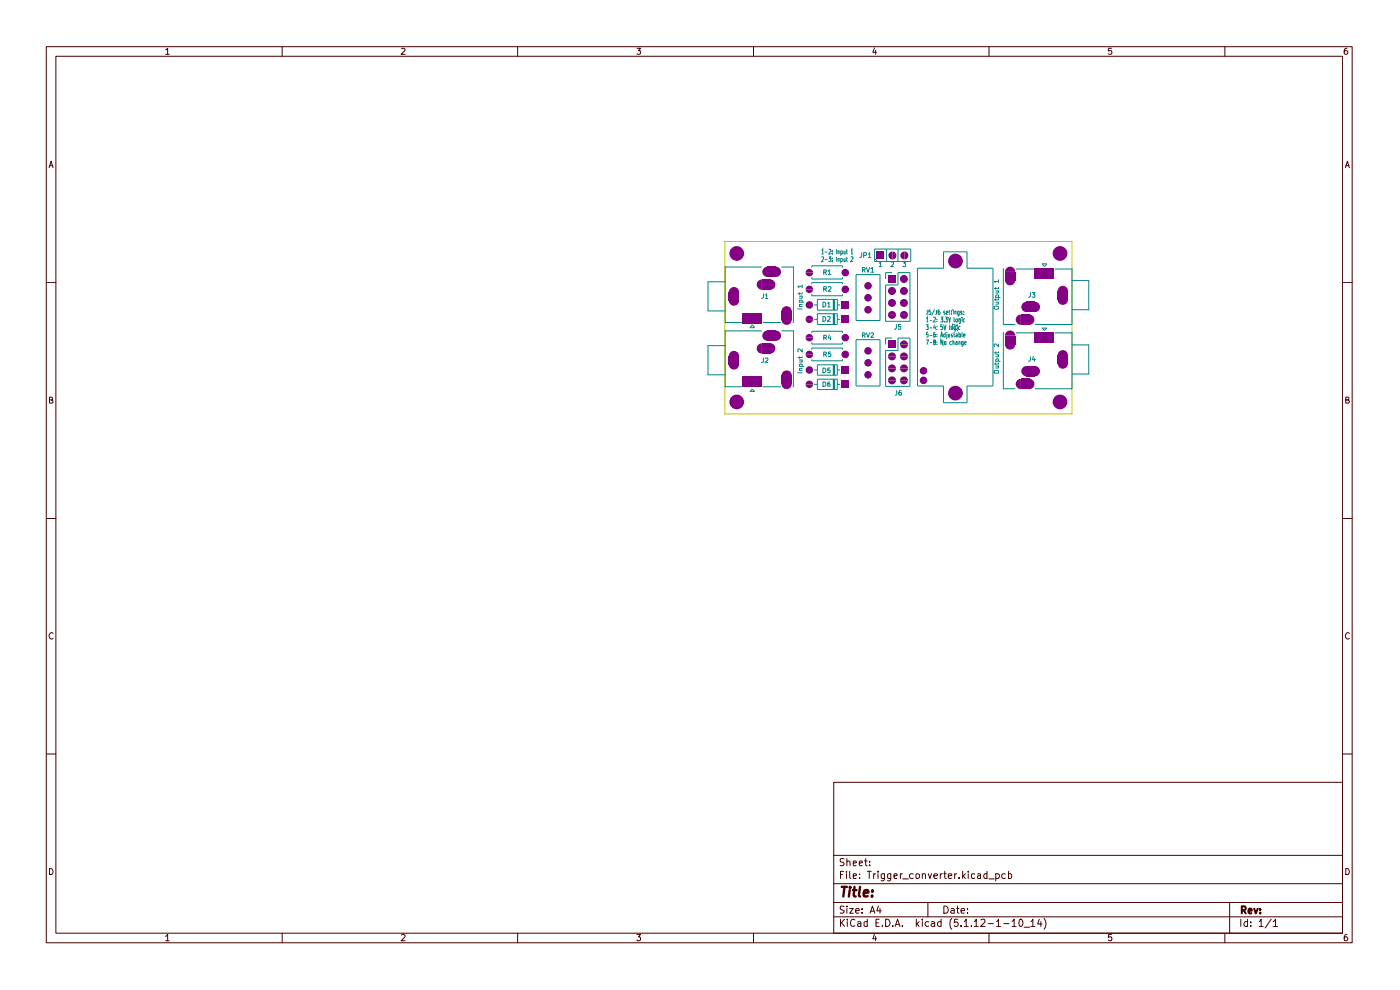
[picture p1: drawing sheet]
<svg xmlns="http://www.w3.org/2000/svg" width="297mm" height="210mm" viewBox="0 0 297 210" stroke-linecap="round" stroke-linejoin="round" font-family="sans-serif">
<g fill="none" stroke="#480000" stroke-width=".21">
<path d="M9.8 9.9h277.1v190.1h-277.1zM11.9 11.9h272.9v186.1h-272.9zM35.1 10.6l.5-.4v1.3M35.1 11.5h.8M59.9 9.9v2M85.2 10.3l.5-.1 .2 .4-.8 .9h.8M109.8 9.9v2M135.1 10.2h.8l-.4 .6h.3v.6h-.7M159.9 9.9v2M185.5 10.2l-.3 .9h.7M185.8 10.7v.8M209.8 9.9v2"/>
<path d="M235.8 10.2h-.6l-.1 .6h.7a.48 .48 0 0 1 0 .6 .48 .48 0 0 1-.7 0M259.8 9.9v2M285.7 10.2l-.4 .1-.1 1 .2 .2 .4-.1 .1-.4-.2-.2h-.5v.2M10.4 35.6l.4-1.4 .5 1.4M10.5 35.1h.7M285.4 35.6l.4-1.4 .5 1.4M285.5 35.1h.7M9.8 59.9h2.1M284.8 59.9h2.1M10.5 84.8h.6v-.5l-.6-.1v1.3h.5l.3-.4-.4-.3M285.5 84.8h.6v-.5l-.6-.1v1.3h.5l.3-.4-.4-.3M9.8 110h2.1"/>
<path d="M284.8 110h2.1M11.3 134.4a.57 .57 0 0 0-.8 0 .57 .57 0 0 0 0 .8l.3 .4 .5-.2M286.3 134.4a.57 .57 0 0 0-.8 0 .57 .57 0 0 0 0 .8l.3 .4 .5-.2M9.8 159.9h2.1M284.8 159.9h2.1M176.9 165.9h107.9v32.1h-107.9zM10.5 184.2a.71 .71 0 0 1 .7 .5 .71 .71 0 0 1-.2 .8h-.5zM35.1 198.6l.5-.4v1.4M35.1 199.6h.8M59.9 198v2M85.2 198.4l.1-.2h.4l.2 .4-.8 1h.8M109.8 198v2"/>
<path d="M135.1 198.2h.8l-.4 .5 .4 .3-.1 .5-.5 .1-.2-.2M159.9 198v2M176.9 194.5h107.9M176.9 191.4h107.9M176.9 187.5h107.9M176.9 181.4h107.9M178.3 195v1.5M178.3 185.5h.4M178.5 195.7l.7 .8M179 184.8h-.7v1.6M179.1 192.3h-.8a.61 .61 0 0 0 .1 .6 .61 .61 0 0 0 .6 .2l.1 .4a.6 .6 0 0 1-.9 .1M179.1 182.2h-.8a.53 .53 0 0 0 .1 .6 .53 .53 0 0 0 .5 .2l.2 .2-.2 .4h-.7"/>
<path d="M179.2 195l-.9 .9M179.6 184.8v.2M179.6 185.3v1.1M179.7 192.2v.2M179.7 182.8v-.1a.36 .36 0 0 1 .6 .2v.7M179.7 182.1v1.5M179.7 192.7v1M179.7 195v.2M179.7 195.5v1M180.3 192.7h.7l-.7 1h.7M180.3 184.8v1.3l.2 .3M181 185.8l.7-.1-.2-.4-.5 .1v.9h.6"/>
<path d="M181 183.1l.7-.1-.2-.4-.5 .1v.9h.6M181.4 195.2l-.4-.2a.78 .78 0 0 0-.6 .7 .78 .78 0 0 0 .6 .8l.4-.2M181.5 193.2l.8-.1-.1-.3-.4-.1-.3 .3v.5l.3 .2 .4-.1M181.9 195.6h.6l.1 .9M182.3 183.1l.7-.1-.2-.4-.4 .1-.1 .7 .2 .2h.4M182.4 186.2v.2M182.4 185.4v.1M182.6 195.9l-.7 .1v.4h.7M182.9 193.5v.2M182.9 192.8v.2M183.4 182.6h.6M183.6 182.1v1.3l.4 .2"/>
<path d="M184 195.6l-.4-.1-.3 .2v.6l.3 .2 .4-.1M184 195v1.5M184 184.8h.8M184.4 184.8v1.6M184.5 183.5v.1M184.5 182.7v.2M184.6 193.7l.5-1.5 .5 1.5M184.7 193.3h.7M185.3 185.3v1.1M185.5 198.2l-.3 .9h.7M185.8 185.3l-.5 .3M185.8 198.6v1"/>
<path d="M185.8 195.7h.6M186.3 184.8v.2M186.3 185.3v1.1M186.4 192.2l-.4 1h.9M186.5 195h-.7v1.5h.7M186.7 192.7v1M187.2 196.3v.2M187.6 185.3v1.2l-.2 .4-.5-.1M187.6 185.4l-.4-.1-.3 .2v.7l.3 .2 .4-.1M187.9 195a.78 .78 0 0 1 .9 .7 .78 .78 0 0 1-.9 .8zM189 185.3v1.2l-.3 .4-.4-.1M189 185.4l-.4-.1-.3 .2v.7l.3 .2 .4-.1"/>
<path d="M189.4 196.3v.2M189.7 185.8l.6-.1-.1-.4h-.4l-.1 .2v.6l.1 .3 .4-.1M189.9 196.5l.5-1.5 .5 1.5M190.1 196.1h.7M191 185.3v1.1M191.4 196.3v.2M191.4 185.3l-.4 .3M191.5 186.4h1.2M193.7 185.4a.52 .52 0 0 0-.7 .2l.1 .7h.6M194.3 185.5l.1-.1a.45 .45 0 0 1 .7 .2l-.1 .6-.4 .2-.3-.2zM194.4 195v1.5M194.6 195.9l.4 .6"/>
<path d="M195 195.5l-.6 .6M195.7 195v.2M195.7 185.5l.2-.2 .4 .2v.9M195.7 185.3v1.1M195.7 195.5v1M196.8 191.4v3.1M196.9 185.3l.4 1.1 .3-1.1M197 195.6h-.6l-.1 .7a.52 .52 0 0 0 .7 .1M197.6 195.6h.6l.1 .9M198.1 185.8l.8-.1-.1-.3-.4-.1-.3 .2 .1 .8h.6M198.3 195.9h-.5l-.3 .3 .3 .3 .5-.1M199.5 185.3v1.1"/>
<path d="M199.6 195.6h-.5l-.2 .7a.52 .52 0 0 0 .7 .1M199.6 195v1.5M199.9 185.3l-.4 .3M200.2 192.2a.78 .78 0 0 1 1 .8 .78 .78 0 0 1-1 .7zM200.2 185.3h.5M200.4 184.8v1.3l.3 .3M201.2 185.8l.7-.1-.1-.3-.4-.1-.2 .2 .1 .8h.5M201.8 192.8h.6v.9M201.9 194.8a1.74 1.74 0 0 0 0 2.3M202.4 193.1h-.5l-.2 .3 .2 .3 .5-.1M202.5 185.3v1.1M202.9 185.3l-.4 .3"/>
<path d="M202.9 192.7h.6M203.1 192.2v1.3l.4 .2M203.2 195h-.7l-.1 .7 .2-.1 .5 .1 .2 .6-.4 .2h-.3l-.2-.2M203.5 186.2v.2M203.9 193.2l.7-.1v-.3l-.5-.1-.2 .3v.5l.2 .2 .5-.1M203.9 196.3v.2M204.2 184.8v1.6M204.3 185.8l.5 .6M204.6 195.5l.4-.5v1.5M204.6 196.5h.8M204.8 185.3l-.6 .6M205.2 193.5v.2"/>
<path d="M205.2 192.8v.2M205.4 184.8v.2M205.4 185.3v1.1M206.1 196.3v.2M206.7 195.5l.4-.5v1.5M206.7 196.5h.8M206.8 185.4l-.5-.1-.2 .3 .1 .7h.6M207.4 185.4l.5-.1 .1 .2v.9M208 185.7l-.7 .2 .2 .5 .5-.1M208.1 195.2l.6-.2 .2 .1 .1 .4-1 1h1M209.4 185.4l-.4-.1-.3 .3v.4l.3 .4 .4-.1M209.4 184.8v1.6"/>
<path d="M209.6 195.9h1.1M209.8 198v2M209.8 186.4h1.1M211.2 185.4a.52 .52 0 0 1 .8 .2l-.2 .7h-.6M211.2 185.3v1.6M211.4 195.5l.4-.5v1.5M211.4 196.5h.9M212.9 195.9h1.1M213.3 185.4a.52 .52 0 0 0-.8 .2l.2 .7h.6M214 185.4l.4-.1 .2 .3v.4l-.2 .4-.4-.1M214 184.8v1.6M214.7 195.5l.4-.5v1.5"/>
<path d="M214.7 196.5h.9M216.3 195.1l.2-.1a.82 .82 0 0 1 .5 .7 .82 .82 0 0 1-.5 .8 1.1 1.1 0 0 1-.2-1.4zM217.3 196.7h1.1M218.7 195.5l.4-.5v1.5M218.7 196.5h.8M220.5 195l-.4 1h1M220.8 195.5v1M221.5 194.8a1.74 1.74 0 0 1 0 2.3M235.8 198.2h-.6l-.1 .7 .3-.2 .4 .1v.7l-.4 .1-.3-.2M259.8 198v2M260.9 191.4v6.6M263.2 195v1.5"/>
<path d="M264.7 195.6l-.5-.1-.3 .3v.5l.3 .2 .5-.1M264.7 195v1.5M265.3 196.3v.2M265.3 195.6v.1M267.1 195.5l.4-.5v1.5M267.1 196.5h.9M269.7 195l-1.3 1.8M270.1 195.5l.5-.5v1.5M270.1 196.5h.9M285.5 184.2a.71 .71 0 0 1 .7 .5 .71 .71 0 0 1-.2 .8h-.5zM285.7 198.2a.58 .58 0 0 0-.5 .6v.7l.5 .1 .2-.3v-.3l-.2-.3h-.3l-.2 .3"/>
</g>
<path d="M263.4 193.1h.6a.47 .47 0 0 0 .3-.4 .47 .47 0 0 0-.3-.5h-.6v1.6M263.8 193.1l.5 .7M264.9 193.3l.7-.1-.2-.5-.4 .1-.1 .8 .1 .2 .5-.1M266.1 192.7l.3 1.1 .4-1.1M267.3 193.6v.2M267.3 192.8v.2" fill="none" stroke="#480000" stroke-width=".42"/>
<path d="M178.6 188.1h1.1M179.2 188.1l-.3 2.1M180.3 188.8l-.2 1.4M180.3 188.1v.3M180.9 188.8h.8M181.3 188.1l-.2 1.8 .4 .3M182.5 188.1l-.3 1.8 .3 .3M183.2 189.5l1-.2-.1-.4h-.7l-.2 1 .3 .3 .6-.1M185 190v.2M185.1 188.9v.2" fill="none" stroke="#480000" stroke-width=".51"/>
<path d="M153.8 51.2h73.6v36.6h-73.6z" fill="none" stroke="#c2c200" stroke-width=".21"/>
<g fill="none" stroke="#008484" stroke-width=".21">
<path d="M153.8 59.8h-3.6v6.2h3.6M161.5 56.6h-7.7v11.8h3.5M165.9 56.6h2.4l-.1 11.8M172.2 56.7v-.3h6.5v.3M172.2 58.8v.4h6.5v-.4M174.3 53.1l.2-.2v1M174.3 54.6h.4v.3l-.4 .6h.4M174.3 53.9h.4M174.8 57.7h.4l.1-.3-.5-.2v1.1M175 53.5h.6M175 55.1h.6M175 57.7l.3 .6"/>
<path d="M175.7 57.5l.2-.3v1.1M175.7 58.3h.6M175.8 53h.4v.3l-.4 .6h.4M175.8 54.5h.4l-.2 .3 .2 .1v.4l-.1 .2-.3-.2M176.6 53.8v.1M176.6 53.2v.2M176.6 55.3v.2M176.6 54.8v.1M177.4 52.9v1M177.4 54.5v1M177.8 53.3l.2-.1v.7M177.8 54.9l.2-.1v.7"/>
<path d="M177.8 53.2v.7M177.8 54.8v.7M178.4 53.8h.3l-.1-.6h-.2v1M178.4 55.4l.2 .1 .1-.2-.1-.5h-.2v1M179 53.2v.6h.3M179 54.8v.6l.2 .1 .1-.2M179.3 53.2v.7M179.3 54.8v.7M179.5 53.2h.3M179.5 54.8h.3M179.6 52.9v.8l.2 .2M179.6 54.5v.8l.2 .2"/>
<path d="M180.6 53.1l.1-.2v1M180.6 54.6l.3-.1 .1 .2-.5 .8h.5M180.6 53.9h.4M181.6 58.3h5.1v9.7h-5.1zM182.8 53.6v.8l-.2 .2h-.2M183 57.2h.4l.2-.3-.6-.2v1M183.2 54.2h.4l.2-.2v-.3l-.6-.1v1M183.2 57.2l.4 .5M183.8 56.7l.3 1 .4-1M184.2 53.9l.3-.3v1M184.2 54.6h.5M184.7 57l.4-.3v1"/>
<path d="M184.7 57.7h.6M185.5 52.8h7.7v2.7h-7.7zM185.6 54.9l.5 .5M186.5 55.8l.3-.3v1.1M186.5 56.6h.5M188 52.8v2.7M189.1 55.6l.4-.1 .1 .5-.6 .6h.6M189.2 57.8h-1.3v1.4M190.5 52.9v2.6M191.5 55.5h.6l-.3 .4 .3 .1v.5h-.6M194.6 56.9h5.6v-3.5h4.9v3.5h5.6v25h-5.6v3.5h-4.9v-3.5h-5.6zM211.8 59.7h-.9l.3 .2"/>
<path d="M211.8 59.4v.5M212.9 57.1v11.7h2.4M215.6 57.1h3.7M221.1 56h1l-.5 .6zM223.9 57.1h3.5v11.7h-7.8M227.4 59.5h3.6v6.2h-3.6M153.8 73.3h-3.6v6.2h3.6M159.6 68.9l.5 .6h-1zM161.5 70.2h-7.7v11.8h3.5M161.9 68.4h3.7M162 75.9v.7l-.2 .3h-.3M162 62.3v.8l-.5 .2"/>
<path d="M162.4 76l.4-.1 .1 .5-.6 .5h.6M162.4 62.6l.2-.3v1M162.4 63.3h.5M165.9 70.2h2.4l-.1 11.8M169.2 79.1h1M169.2 65.5h1M169.6 78.6h.6M169.6 76.4h.6M169.6 62.1v.4M169.6 75.7v.3M169.6 65h.6M169.6 62.8h.6"/>
<path d="M170.1 76.4l.1 .4h-.6M170.1 62.8v.4h-.5M170.2 78.1h-.5v.5M170.2 77.7v-.4h-.6v.4h.9M170.2 75.7v.2h-1M170.2 74v.7l-.7-.7-.3 .2 .1 .4M170.2 64.6h-.6l.1 .4M170.2 64.1l-.1-.4-.5 .1v.3h.9M170.2 62.1l-.1 .2h-.9M170.2 60.7h-1l.3 .3M170.2 60.5v.5M172.2 60.3v-.4h6.5v.4"/>
<path d="M172.2 62.4v.3h6.5v-.3M172.2 70.6v-.3h6.5v.3M172.2 72.6v.4h6.5v-.4M172.2 74.2v-.4h6.5v.4M172.2 76.2v.3h6.5v-.3M172.7 64.7h.7M172.7 67.7h.7M172.7 78.5h.7M173.4 63.5h4.2v2.3h-4.2zM173.4 66.5h4.2v2.3h-4.2zM173.4 77.4h4.2v2.2h-4.2zM174.6 64.1l.6 .2v.6l-.4 .2h-.2z"/>
<path d="M174.6 78.1l.6 .2v.5l-.4 .3h-.2zM174.6 67.1l.6 .3v.5l-.4 .3h-.2zM174.8 61.3h.5v-.3l-.1-.2h-.4v1M174.8 75.2l.5-.1v-.3l-.1-.1h-.4v.9M174.8 71.6l.5-.1v-.2l-.1-.2h-.4v1M175 61.3l.3 .5M175 75.2l.3 .4M175 71.6l.3 .5M175.6 64.3l.3-.2v1M175.6 67.2h.5v.4l-.6 .6h.6M175.6 65.1h.5M175.7 60.9h.6v.3l-.6 .6h.6"/>
<path d="M175.9 71l-.2 .7h.6M176.1 78.1h-.5v.5h.5v.4h-.5M176.2 74.7h-.4l-.1 .4 .4-.1 .2 .2-.1 .4-.5-.1M176.2 71.5v.6M176.8 63.5v2.3M176.8 66.5v2.3M176.8 77.4v2.2M176.9 63.5v2.3M176.9 66.5v2.3M176.9 77.4v2.2M177 63.5v2.3M177 66.5v2.3"/>
<path d="M177 77.4v2.2M177.6 64.7h.6M177.6 67.7h.6M177.6 78.5h.6M181.6 72.1h5.1v9.8h-5.1zM183 71.1l.5-.1 .1-.2-.2-.2h-.4v.9M183.2 71.1l.4 .4M183.8 70.6l.3 .9 .4-.9M184.7 70.7l.6-.1v.2l-.6 .7h.6M187.9 60.5h2.6v-2.7h2.5v10.4h-5.1zM187.9 74.3h2.6v-2.6h2.5v10.3h-5.1zM189.2 71.7h-1.3v1.4"/>
<path d="M190.2 68.8v.8l-.2 .2h-.3M191.1 68.8h-.5v.5h.5l-.1 .5h-.4M196.5 68.9h.4l-.2 .4h.2v.6l-.4-.1M196.5 72.1h.5l-.4 1M196.6 67.6l.1-.3v1M196.6 68.3h.3M196.7 65.7v.9l-.2 .1M196.9 70.5h-.3v.5l.3-.1v.5h-.3M197.2 67.9h.5M197.2 69.6h.5M197.2 71.2h.5M197.2 72.7h.5"/>
<path d="M197.4 65.7h-.3v.5l.2-.1 .2 .4-.1 .2-.3-.1M198.1 67.4l.2-.1 .2 .3-.5 .7h.5M198.2 72.5l-.1-.3 .2-.1 .2 .2-.4 .3 .1 .5 .3-.2-.2-.4M198.2 68.9l-.1 .7h.4M198.2 65.7l-.5 1.2M198.4 70.5l-.3 .2v.7l.2 .1 .2-.2-.1-.4h-.2l-.1 .2M198.4 69.2v.7M198.7 65.7v.9l-.3 .1M198.8 68.2v.1M198.8 67.7v.1M198.8 69.8v.1M198.8 69.3v.1"/>
<path d="M198.8 71.4v.1M198.8 70.9v.1M198.8 73v.1M198.8 72.5v.1M199.3 65.7h-.2l-.1 .2v.7l.3 .1 .1-.4-.1-.2-.3 .2M199.5 71.5l.3-1 .2 1M199.6 67.3h.4l-.2 .4h.1l.1 .4-.1 .2-.3-.1M199.6 71.2h.3M199.9 68.9h-.3v.5l.3-.1 .1 .4-.1 .2-.3-.1M200 72.1v1l-.4-1v1M200.2 68.9l.2 1 .3-1M200.3 68.2v.1"/>
<path d="M200.4 72.5h.3v.5l-.2 .1-.1-.1zM200.4 66.1l-.1-.1-.1 .3 .3 .3-.3 .1M200.5 67.3h.5l-.2 .4h.2v.6l-.5-.1M200.5 70.9h-.3v.5h.3M200.5 70.5v1M200.8 66.3h.3l-.1-.3-.2 .1v.6h.2M200.9 70.8v1h-.2M200.9 70.5v.1M201.2 67.3l.3 1 .1-1M201.2 70.8v.6h.3M201.3 66h.2M201.4 65.7v.9l.1 .1"/>
<path d="M201.5 68.9v1M201.5 70.8v.7M201.7 66h.3M201.8 65.7v1h.2M201.8 69.3l.2-.1 .1 .3v.4h-.3zM201.8 72.5l-.2-.1-.1 .2v.3l.1 .2 .2-.1M202.1 70.9h-.3v.3h.3l-.1 .3-.2-.1M202.1 69.8h.8l.2 .4M202.1 72.5h.3v.6M202.1 72.1v1M202.2 65.7v.1M202.2 66v.7"/>
<path d="M202.3 70.8h.3M202.4 67.3v.9l.2 .1M202.4 70.5v.9l.2 .1M202.6 66.2v-.2l.2 .1v.6M202.6 66v.7M202.7 69.2v.9l-.3 .1M202.7 69.3h-.3v.5l.3 .1M202.7 72.5l.3-.1 .1 .7M202.8 67.7l.2-.1 .2 .3-.1 .4h-.3l-.1-.2zM202.8 70.9h.3v.6M203.1 68.9v.1M203.1 71.1l-.4 .1 .2 .3 .2-.1"/>
<path d="M203.1 72.7l-.4 .1 .1 .3 .3-.1M203.1 69.2v.7M203.1 69.2l-1-.5v.7M203.4 70.9h.4v.5h-.4M203.4 72.5h.3v.6M203.4 70.5v1M203.4 72.4v.7M203.5 66v.8l-.1 .2h-.2M203.5 66.1h-.3v.6h.3M203.7 69.3l-.2-.1-.2 .3 .1 .4h.3M203.8 67.6v.9l-.1 .1h-.3M203.8 67.7h-.4v.5l.4 .1"/>
<path d="M204 66.1l-.2-.1v.3h.2l.1 .3-.3 .1M204.1 67.3v.1M204.1 70.5l.1 1M204.1 67.6v.7M204.3 66.6v.1M204.3 66.1v.1M204.3 72.4v.9l-.1 .1h-.2M204.3 72.5h-.3v.5h.3M204.4 71.2l.4-.1-.2-.3-.2 .1v.5h.3M204.6 72.8l.3-.1v-.3l-.3 .2v.3l.2 .2 .1-.1M204.7 67.7l-.2-.1-.2 .3 .1 .4h.3M210.9 65.1l.3-.2 .6 .1v.4l-.3 .2-.5-.1z"/>
<path d="M210.9 78.7l.9-.1v.5l-.8 .1zM211.2 64.1h.6M211.2 61v.4M211.2 63.3v.5M211.2 74.6v.3M211.2 77v.3M211.2 61.7h.6M211.2 77.6h.6M211.2 75.3h.6M211.8 64.1v.4h-.6M211.8 61.7v.4h-.6M211.8 77.6v.5h-.6"/>
<path d="M211.8 75.3v.4h-.6M211.8 63.3v.3h-.9M211.8 63.1v-.5l-.6 .1v.4h1M211.8 61v.2h-.9M211.8 77v.2h-.9M211.8 76.6v-.3l-.1-.2-.5 .2v.3h1M211.8 74.6v.2h-.9M211.8 73v.6l-.5-.6-.4 .1 .1 .4M212.9 70.6v11.9h2.4M215.6 70.6h3.7M218.6 62.1v.7l-.4 .3M218.6 75.7v.7l-.2 .2h-.2"/>
<path d="M218.9 62.1h.6l-.3 .4 .3 .1v.4h-.6M219.2 75.6l-.2 .7h.6M219.5 76v.6M221.1 69.6h1l-.5 .5zM223.9 70.6h3.5v11.9h-7.8M227.4 73.2h3.6v6.1h-3.6M159.6 82.5l.5 .6h-1zM161.9 82h3.7M172.7 81.5h.7M173.4 80.4h4.2v2.2h-4.2zM174.6 81h.4l.2 .2v.6l-.2 .2h-.4zM176 81l-.4 .2v.7h.5v-.5h-.3l-.2 .1"/>
<path d="M176.8 80.4v2.2M176.9 80.4v2.2M177 80.4v2.2M177.6 81.5h.6M190.2 82.8v.9l-.3 .1M191.2 82.8l-.4 .1a.74 .74 0 0 0 0 .9h.4l.1-.4-.1-.2h-.4l-.1 .2"/>
</g>
<g fill="#840084">
<path d="M157.6 79.9h4v2.2h-4z"/>
<path d="M165.8 81.4h2.2a1.1 1.1 0 0 1-1.1 1.1 1.1 1.1 0 0 1-1.1-1.1z"/>
<path d="M166 79a1.1 1.1 0 0 1 1.2-.4 1.1 1.1 0 0 1 .8 1.1h-2.2z"/>
<path d="M165.8 79.7h2.2v1.7h-2.2z"/>
<path d="M160.7 73.3l.6-.4 .3-.1v2.2a1.1 1.1 0 0 1-1-.6 1.1 1.1 0 0 1 .1-1.1z"/>
<path d="M163.4 72.8a1.1 1.1 0 0 1 1.1 1.1 1.1 1.1 0 0 1-1.1 1.1z"/>
<path d="M161.6 72.8h1.8v2.2h-1.8z"/>
<path d="M155.1 74.6a1.1 1.1 0 0 1 1.1-.1 1.1 1.1 0 0 1 .6 1h-2.2l.1-.3z"/>
<path d="M154.6 77.3h2.2a1.1 1.1 0 0 1-1.1 1.1 1.1 1.1 0 0 1-1.1-1.1z"/>
<path d="M154.6 75.5h2.2v1.8h-2.2z"/>
<path d="M170.9 78.5h1.6a.8 .8 0 0 1-.8 .8 .8 .8 0 0 1-.8-.8z"/>
<path d="M171.1 77.9a.8 .8 0 0 1 .9-.2 .8 .8 0 0 1 .5 .8h-1.6z"/>
<path d="M178.5 77.7h1.6v1.5h-1.6z"/>
<path d="M178.5 80.8h1.6v1.5h-1.6z"/>
<path d="M170.9 81.5h1.6a.8 .8 0 0 1-.8 .8 .8 .8 0 0 1-.8-.8z"/>
<path d="M171.1 81a.8 .8 0 0 1 .9-.2 .8 .8 0 0 1 .5 .7h-1.6z"/>
<path d="M170.9 75.2h1.6a.8 .8 0 0 1-.8 .8 .8 .8 0 0 1-.8-.8z"/>
<path d="M171.1 74.6a.8 .8 0 0 1 .9-.2 .8 .8 0 0 1 .5 .8h-1.6z"/>
<path d="M170.9 64.7h1.6a.8 .8 0 0 1-.8 .8 .8 .8 0 0 1-.8-.8z"/>
<path d="M171.1 64.1a.8 .8 0 0 1 .9-.2 .8 .8 0 0 1 .5 .8h-1.6z"/>
<path d="M160.7 59.7l.6-.4h.3v2.2a1.1 1.1 0 0 1-1-.6 1.1 1.1 0 0 1 .1-1.2z"/>
<path d="M163.4 59.3a1.1 1.1 0 0 1 1.1 1.1 1.1 1.1 0 0 1-1.1 1.1z"/>
<path d="M161.6 59.3h1.8v2.2h-1.8z"/>
<path d="M161.9 57l.6-.4h.3v2.2a1.1 1.1 0 0 1-1-.6 1.1 1.1 0 0 1 .1-1.2z"/>
<path d="M164.6 56.6a1.1 1.1 0 0 1 1.1 1.1 1.1 1.1 0 0 1-1.1 1.1z"/>
<path d="M162.8 56.6h1.8v2.2h-1.8z"/>
<path d="M155.1 61.1a1.1 1.1 0 0 1 1.1-.1 1.1 1.1 0 0 1 .6 1h-2.2l.1-.4z"/>
<path d="M154.6 63.8h2.2a1.1 1.1 0 0 1-1.1 1.1 1.1 1.1 0 0 1-1.1-1.1z"/>
<path d="M154.6 62h2.2v1.8h-2.2z"/>
<path d="M170.9 57.8h1.6a.8 .8 0 0 1-.8 .8 .8 .8 0 0 1-.8-.8z"/>
<path d="M171.1 57.3a.8 .8 0 0 1 .9-.2 .8 .8 0 0 1 .5 .7h-1.6z"/>
<path d="M170.9 67.7h1.6a.8 .8 0 0 1-.8 .8 .8 .8 0 0 1-.8-.8z"/>
<path d="M171.1 67.2a.8 .8 0 0 1 .9-.2 .8 .8 0 0 1 .5 .7h-1.6z"/>
<path d="M157.6 66.4h4v2.2h-4z"/>
<path d="M165.8 67.8h2.2a1.1 1.1 0 0 1-1.1 1.1 1.1 1.1 0 0 1-1.1-1.1z"/>
<path d="M166 65.4a1.1 1.1 0 0 1 1.2-.4 1.1 1.1 0 0 1 .8 1h-2.2z"/>
<path d="M165.8 66h2.2v1.8h-2.2z"/>
<path d="M161.9 70.6l.6-.4 .3-.1v2.2a1.1 1.1 0 0 1-1-.6 1.1 1.1 0 0 1 .1-1.1z"/>
<path d="M164.6 70.1a1.1 1.1 0 0 1 1.1 1.1 1.1 1.1 0 0 1-1.1 1.1z"/>
<path d="M162.8 70.1h1.8v2.2h-1.8z"/>
<path d="M170.9 71.6h1.6a.8 .8 0 0 1-.8 .8 .8 .8 0 0 1-.8-.8z"/>
<path d="M171.1 71.1a.8 .8 0 0 1 .9-.2 .8 .8 0 0 1 .5 .7h-1.6z"/>
<path d="M178.5 63.8h1.6v1.6h-1.6z"/>
<path d="M178.5 66.9h1.6v1.6h-1.6z"/>
<path d="M170.9 61.4h1.6a.8 .8 0 0 1-.8 .8 .8 .8 0 0 1-.8-.8z"/>
<path d="M171.1 60.8a.8 .8 0 0 1 .9-.2 .8 .8 0 0 1 .5 .8h-1.6z"/>
<path d="M191.3 53.6l.6-.3v1.7a.85 .85 0 0 1-.8-.5 .85 .85 0 0 1 .2-.9z"/>
<path d="M191.9 53.3a.85 .85 0 0 1 .8 .9 .85 .85 0 0 1-.8 .8z"/>
<path d="M188.7 53.6l.6-.3v1.7a.85 .85 0 0 1-.8-.5 .85 .85 0 0 1 .2-.9z"/>
<path d="M189.3 53.3a.85 .85 0 0 1 .9 .9 .85 .85 0 0 1-.9 .8z"/>
<path d="M185.9 53.3h1.7v1.7h-1.7z"/>
<path d="M188.4 58.3h1.7v1.7h-1.7z"/>
<path d="M191.2 58.6a.85 .85 0 0 1 .9-.2 .85 .85 0 0 1 .5 .8h-1.7z"/>
<path d="M190.9 59.2h1.7a.85 .85 0 0 1-.8 .8 .85 .85 0 0 1-.9-.8z"/>
<path d="M217.7 80.6l.7-.3v1.1v-1.1a1.1 1.1 0 0 1 1 1.5 1.1 1.1 0 0 1-1.7 .5 1.1 1.1 0 0 1 0-1.7z"/>
<path d="M215.7 80.8l.5-.4 .4-.1v2.2a1.1 1.1 0 0 1-1-.6 1.1 1.1 0 0 1 .1-1.1z"/>
<path d="M216.6 80.3h1.8v2.2h-1.8z"/>
<path d="M213.6 70.3a1.1 1.1 0 0 1 1.2-.1 1.1 1.1 0 0 1 .6 1h-2.2v-.3z"/>
<path d="M213.2 73.1h2.2a1.1 1.1 0 0 1-1.1 1.1 1.1 1.1 0 0 1-1.1-1.1z"/>
<path d="M213.2 71.2h2.2v1.9h-2.2z"/>
<path d="M224.4 63.6h2.2a1.1 1.1 0 0 1-1.1 1.1 1.1 1.1 0 0 1-1.1-1.1z"/>
<path d="M224.6 61.1a1.1 1.1 0 0 1 1.2-.4 1.1 1.1 0 0 1 .8 1h-2.2z"/>
<path d="M224.4 61.7h2.2v1.9h-2.2z"/>
<path d="M218.9 64.2l.6-.2v1.1v-1.1a1.1 1.1 0 0 1 1.1 1.4 1.1 1.1 0 0 1-1.7 .6 1.1 1.1 0 0 1 0-1.8z"/>
<path d="M217.1 64.2l.7-.2v2.2a1.1 1.1 0 0 1-1.1-.7 1.1 1.1 0 0 1 .4-1.3z"/>
<path d="M217.8 64h1.7v2.2h-1.7z"/>
<path d="M213.6 56.8a1.1 1.1 0 0 1 1.2-.1 1.1 1.1 0 0 1 .6 1h-2.2v-.4z"/>
<path d="M213.2 59.4h2.2a1.1 1.1 0 0 1-1.1 1.1 1.1 1.1 0 0 1-1.1-1.1z"/>
<path d="M213.2 57.7h2.2v1.7h-2.2z"/>
<path d="M219.5 57h4.1v2.2h-4.1z"/>
<path d="M188.6 61.1a.85 .85 0 0 1 1-.2 .85 .85 0 0 1 .5 .8h-1.7z"/>
<path d="M188.4 61.7h1.7a.85 .85 0 0 1-.9 .9 .85 .85 0 0 1-.8-.9z"/>
<path d="M191.2 61.1a.85 .85 0 0 1 .9-.2 .85 .85 0 0 1 .5 .8h-1.7z"/>
<path d="M190.9 61.7h1.7a.85 .85 0 0 1-.8 .9 .85 .85 0 0 1-.9-.9z"/>
<path d="M188.6 63.7a.85 .85 0 0 1 1-.2 .85 .85 0 0 1 .5 .8h-1.7z"/>
<path d="M188.4 64.3h1.7a.85 .85 0 0 1-.9 .8 .85 .85 0 0 1-.8-.8z"/>
<path d="M191.2 63.7a.85 .85 0 0 1 .9-.2 .85 .85 0 0 1 .5 .8h-1.7z"/>
<path d="M190.9 64.3h1.7a.85 .85 0 0 1-.8 .8 .85 .85 0 0 1-.9-.8z"/>
<path d="M188.6 66.2a.85 .85 0 0 1 1-.2 .85 .85 0 0 1 .5 .8h-1.7z"/>
<path d="M188.4 66.8h1.7a.85 .85 0 0 1-.9 .9 .85 .85 0 0 1-.8-.9z"/>
<path d="M191.2 66.2a.85 .85 0 0 1 .9-.2 .85 .85 0 0 1 .5 .8h-1.7z"/>
<path d="M190.9 66.8h1.7a.85 .85 0 0 1-.8 .9 .85 .85 0 0 1-.9-.9z"/>
<path d="M191.2 75a.85 .85 0 0 1 .9-.2 .85 .85 0 0 1 .5 .8h-1.7z"/>
<path d="M190.9 75.6h1.7a.85 .85 0 0 1-.8 .9 .85 .85 0 0 1-.9-.9z"/>
<path d="M188.6 75a.85 .85 0 0 1 1-.2 .85 .85 0 0 1 .5 .8h-1.7z"/>
<path d="M188.4 75.6h1.7a.85 .85 0 0 1-.9 .9 .85 .85 0 0 1-.8-.9z"/>
<path d="M191.2 72.5a.85 .85 0 0 1 .9-.2 .85 .85 0 0 1 .5 .8h-1.7z"/>
<path d="M190.9 73.1h1.7a.85 .85 0 0 1-.8 .8 .85 .85 0 0 1-.9-.8z"/>
<path d="M188.4 72.2h1.7v1.7h-1.7z"/>
<path d="M191.2 80.1a.85 .85 0 0 1 .9-.2 .85 .85 0 0 1 .5 .8h-1.7z"/>
<path d="M190.9 80.7h1.7a.85 .85 0 0 1-.8 .8 .85 .85 0 0 1-.9-.8z"/>
<path d="M188.6 80.1a.85 .85 0 0 1 1-.2 .85 .85 0 0 1 .5 .8h-1.7z"/>
<path d="M188.4 80.7h1.7a.85 .85 0 0 1-.9 .8 .85 .85 0 0 1-.8-.8z"/>
<path d="M191.2 77.5a.85 .85 0 0 1 .9-.1 .85 .85 0 0 1 .5 .7h-1.7z"/>
<path d="M190.9 78.1h1.7a.85 .85 0 0 1-.8 .9 .85 .85 0 0 1-.9-.9z"/>
<path d="M188.6 77.5a.85 .85 0 0 1 1-.1 .85 .85 0 0 1 .5 .7h-1.7z"/>
<path d="M188.4 78.1h1.7a.85 .85 0 0 1-.9 .9 .85 .85 0 0 1-.8-.9z"/>
<path d="M217.5 67.2l.5-.4 .4-.1v1.1v-1.1a1.1 1.1 0 0 1 1 1.3 1.1 1.1 0 0 1-1.5 .8 1.1 1.1 0 0 1-.4-1.6z"/>
<path d="M215.7 67.2l.5-.4 .4-.1v2.2a1.1 1.1 0 0 1-1-.6 1.1 1.1 0 0 1 .1-1.1z"/>
<path d="M216.6 66.7h1.8v2.2h-1.8z"/>
<path d="M224.4 77.1h2.2a1.1 1.1 0 0 1-1.1 1.1 1.1 1.1 0 0 1-1.1-1.1z"/>
<path d="M224.6 74.7a1.1 1.1 0 0 1 1.2-.4 1.1 1.1 0 0 1 .8 1.1h-2.2z"/>
<path d="M224.4 75.4h2.2v1.7h-2.2z"/>
<path d="M218.9 77.9l.6-.3v1.1v-1.1a1.1 1.1 0 0 1 1.1 1.5 1.1 1.1 0 0 1-1.7 .5 1.1 1.1 0 0 1 0-1.7z"/>
<path d="M217.1 77.9l.7-.3v2.2a1.1 1.1 0 0 1-1.1-.7 1.1 1.1 0 0 1 .4-1.2z"/>
<path d="M217.8 77.6h1.7v2.2h-1.7z"/>
<path d="M219.5 70.5h4.1v2.2h-4.1z"/>
<circle cx="156.3" cy="85.3" r="1.57"/>
<circle cx="179.3" cy="75.2" r=".8"/>
<circle cx="156.3" cy="53.8" r="1.57"/>
<circle cx="179.3" cy="57.8" r=".8"/>
<circle cx="179.3" cy="61.4" r=".8"/>
<circle cx="179.3" cy="71.6" r=".8"/>
<circle cx="184.1" cy="60.6" r=".8"/>
<circle cx="184.1" cy="63.2" r=".8"/>
<circle cx="184.1" cy="65.7" r=".8"/>
<circle cx="195.9" cy="80.7" r=".8"/>
<circle cx="202.7" cy="83.4" r="1.57"/>
<circle cx="224.9" cy="53.8" r="1.57"/>
<circle cx="202.7" cy="55.4" r="1.57"/>
<circle cx="195.9" cy="78.7" r=".8"/>
<circle cx="184.1" cy="79.5" r=".8"/>
<circle cx="184.1" cy="77" r=".8"/>
<circle cx="184.1" cy="74.4" r=".8"/>
<circle cx="224.9" cy="85.3" r="1.57"/>
</g>
</svg>
